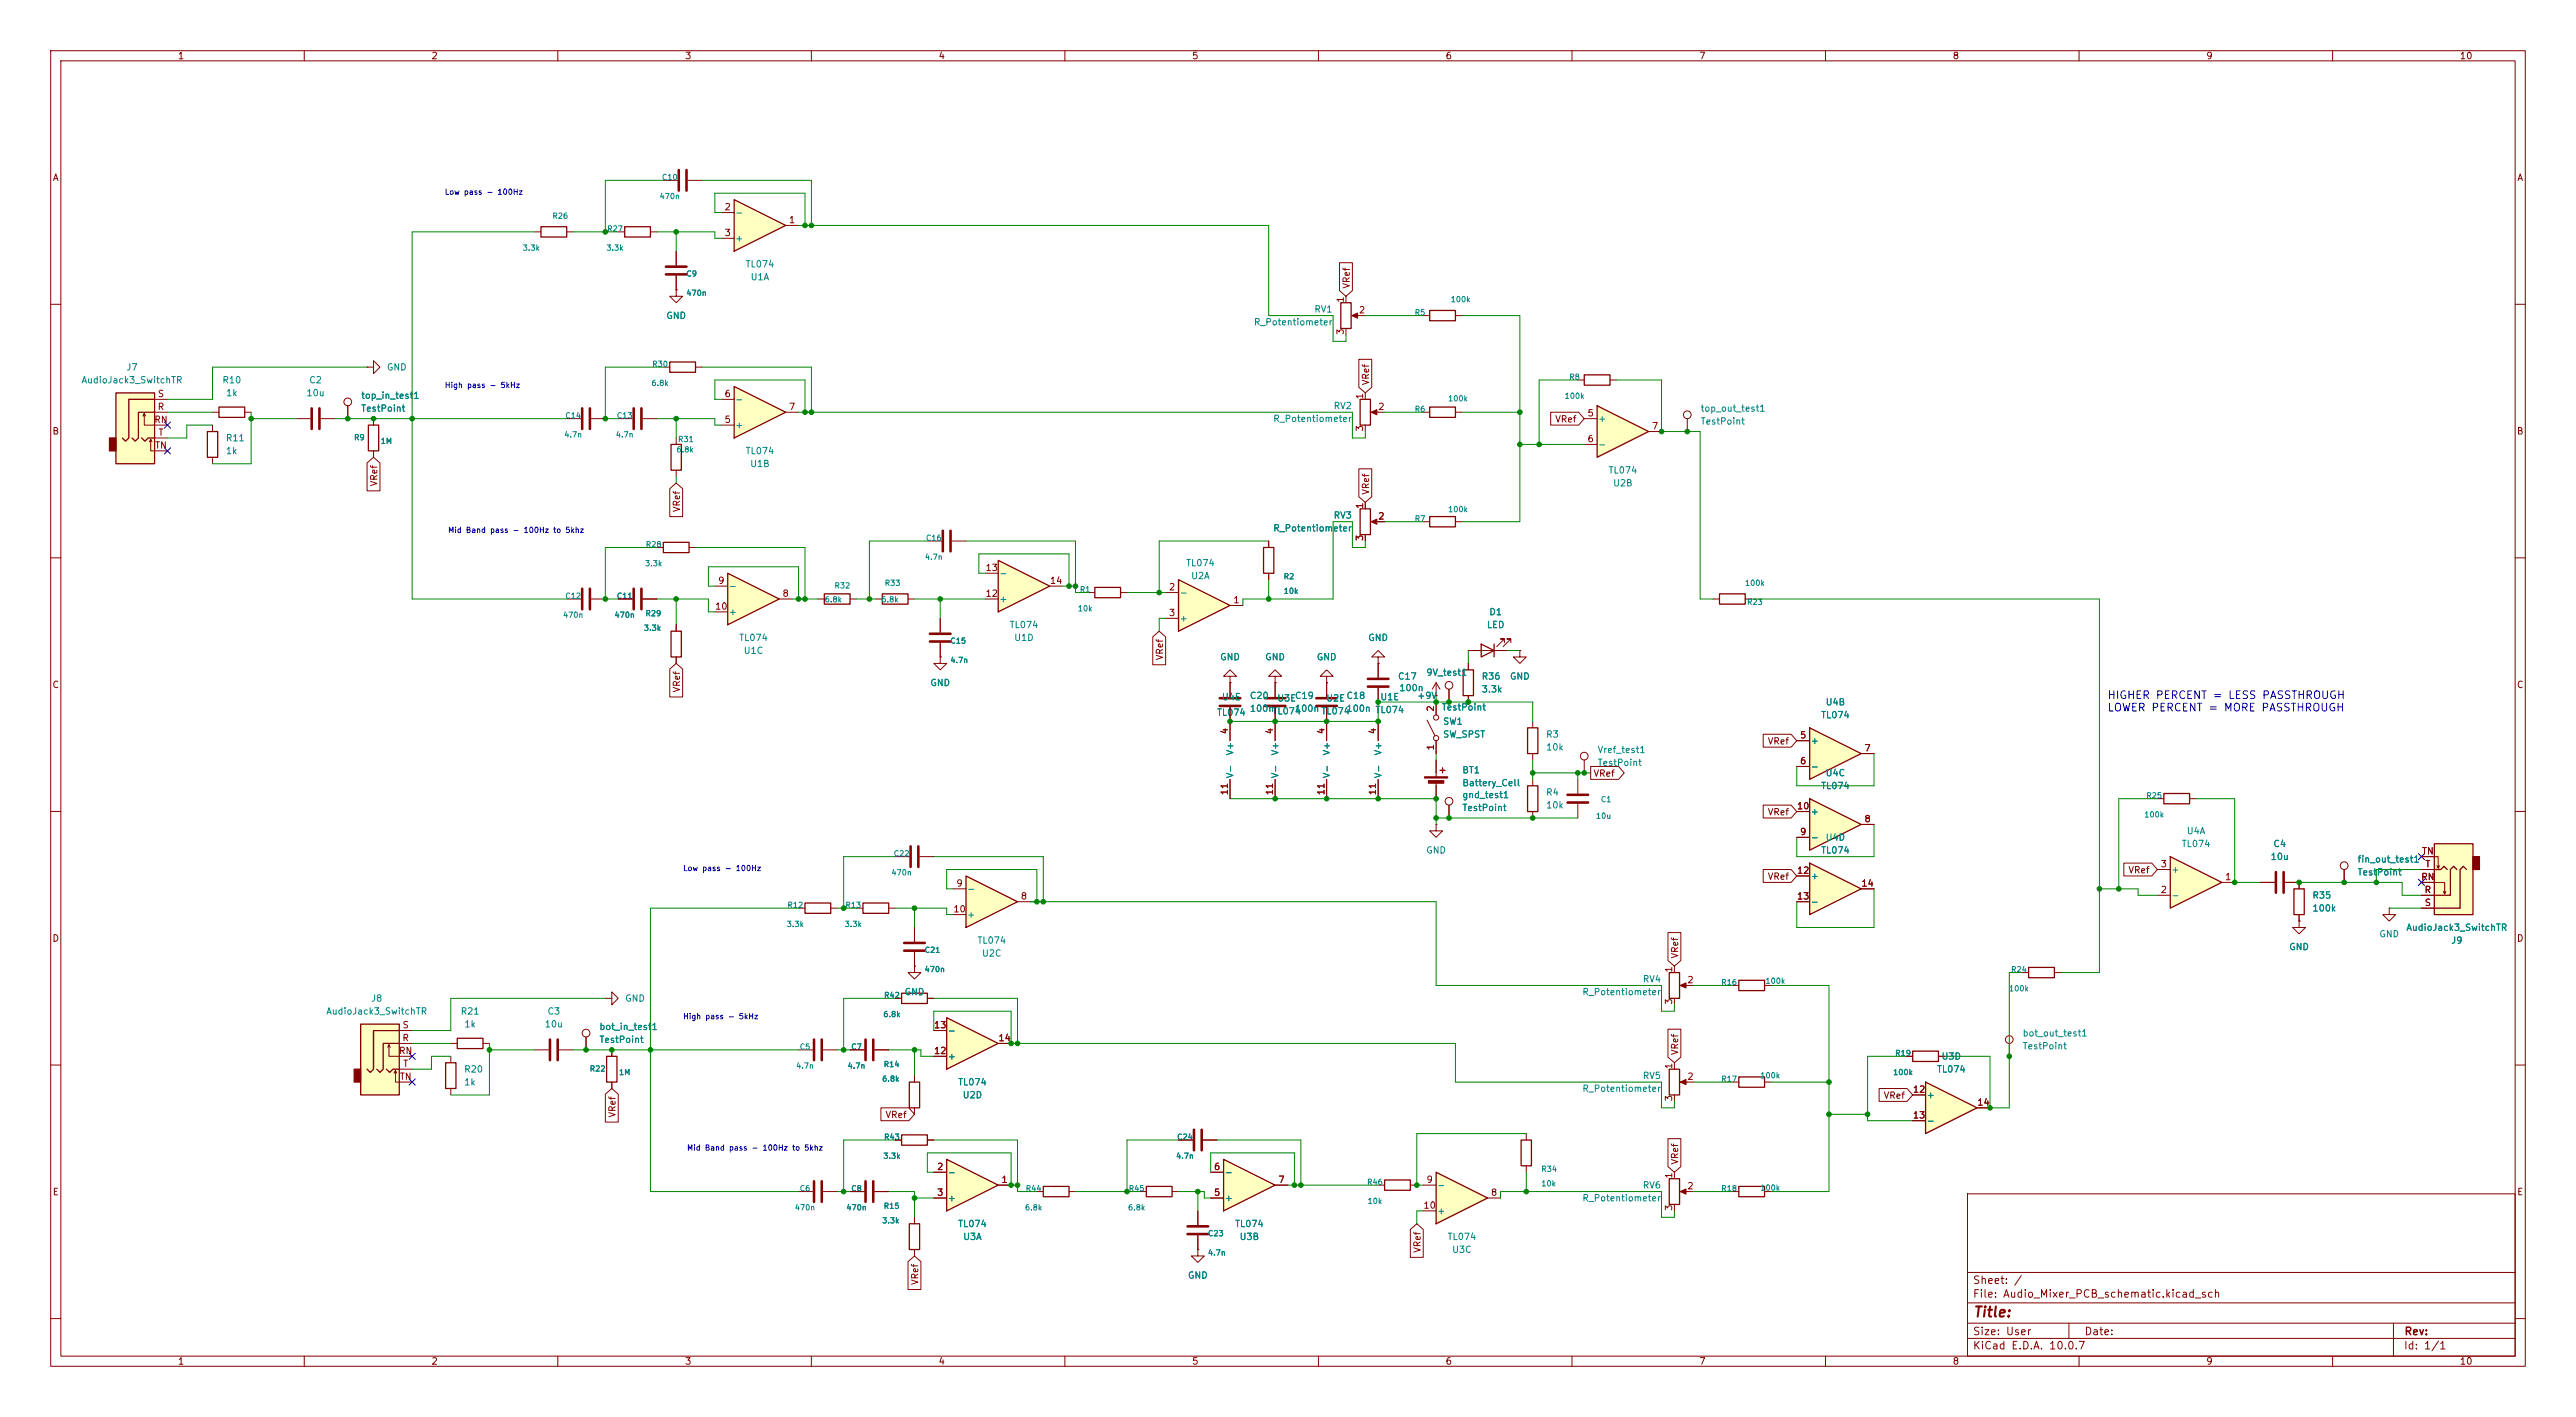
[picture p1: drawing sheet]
<svg xmlns="http://www.w3.org/2000/svg" width="508mm" height="279mm" viewBox="0 0 508 279" stroke-linecap="round" stroke-linejoin="round" font-family="sans-serif">
<defs><g id="words">
<text font-size="2" fill="#840000" x="389" y="260.2">Title:</text>
<g font-size="1.5" fill="#0000c2">
<text x="415.5" y="138.2">HIGHER PERCENT = LESS PASSTHROUGH</text>
<text x="415.5" y="140.7">LOWER PERCENT = MORE PASSTHROUGH</text>
</g>
<g font-size="1.5" fill="#840000">
<text x="389" y="256.2">File: Audio_Mixer_PCB_schematic.kicad_sch</text>
<text x="389" y="253.5">Sheet: /</text>
<text x="389" y="263.6">Size: User</text>
<text x="411" y="263.6">Date:</text>
<text x="474" y="263.6">Rev:</text>
<text x="389" y="266.4">KiCad E.D.A. 10.0.7</text>
<text x="474" y="266.4">Id: 1/1</text>
</g>
<g font-size="1.3" fill="#840000">
<text x="35" y="12">1</text>
<text x="85" y="12">2</text>
<text x="135" y="12">3</text>
<text x="185" y="12">4</text>
<text x="235" y="12">5</text>
<text x="285" y="12">6</text>
<text x="335" y="12">7</text>
<text x="385" y="12">8</text>
<text x="435" y="12">9</text>
<text x="485" y="12">10</text>
<text x="10.3" y="36">A</text>
<text x="496.3" y="36">A</text>
<text x="142.8" y="41.8">2</text>
<text x="142.8" y="46.9">3</text>
<text x="155.5" y="44.3">1</text>
<text x="265.3" y="59.8" transform="rotate(-90 265.3 59.8)">1</text>
<text x="266.5" y="57" transform="rotate(-90 266.5 57)">VRef</text>
<text x="267.9" y="62.1">2</text>
<text x="265.3" y="66.1" transform="rotate(-90 265.3 66.1)">3</text>
<text x="270.3" y="76.1" transform="rotate(-90 270.3 76.1)">VRef</text>
<text x="30.3" y="83.7">RN</text>
<text x="31" y="81.1">R</text>
<text x="31" y="78.6">S</text>
<text x="142.8" y="83.7">5</text>
<text x="142.8" y="78.6">6</text>
<text x="155.5" y="81.1">7</text>
<text x="269.1" y="78.8" transform="rotate(-90 269.1 78.8)">1</text>
<text x="271.7" y="81.1">2</text>
<text x="306.6" y="83.6">VRef</text>
<text x="313" y="82.4">5</text>
<text x="10.2" y="86">B</text>
<text x="30.5" y="88.8">TN</text>
<text x="31.1" y="86.2">T</text>
<text x="269.1" y="85.2" transform="rotate(-90 269.1 85.2)">3</text>
<text x="313" y="87.5">6</text>
<text x="325.7" y="85">7</text>
<text x="496.2" y="86">B</text>
<text x="74.7" y="96" transform="rotate(-90 74.7 96)">VRef</text>
<text x="134.4" y="101.1" transform="rotate(-90 134.4 101.1)">VRef</text>
<text x="269.1" y="100.4" transform="rotate(-90 269.1 100.4)">1</text>
<text x="270.3" y="97.7" transform="rotate(-90 270.3 97.7)">VRef</text>
<text x="269.1" y="106.8" transform="rotate(-90 269.1 106.8)">3</text>
<text x="271.7" y="102.7">2</text>
<text x="194.2" y="112.9">13</text>
<text x="141.5" y="115.4">9</text>
<text x="154.2" y="118">8</text>
<text x="194.2" y="118">12</text>
<text x="206.9" y="115.4">14</text>
<text x="230.4" y="116.7">2</text>
<text x="243.1" y="119.2">1</text>
<text x="140.9" y="120.5">10</text>
<text x="230.4" y="121.8">3</text>
<text x="229.7" y="130.3" transform="rotate(-90 229.7 130.3)">VRef</text>
<text x="10.2" y="136">C</text>
<text x="134.4" y="136.6" transform="rotate(-90 134.4 136.6)">VRef</text>
<text x="496.2" y="136">C</text>
<text x="283.1" y="140.4" transform="rotate(-90 283.1 140.4)">2</text>
<text x="242.4" y="144.9" transform="rotate(-90 242.4 144.9)">4</text>
<text x="251.3" y="144.9" transform="rotate(-90 251.3 144.9)">4</text>
<text x="261.5" y="144.9" transform="rotate(-90 261.5 144.9)">4</text>
<text x="271.6" y="144.9" transform="rotate(-90 271.6 144.9)">4</text>
<text x="283.1" y="148.1" transform="rotate(-90 283.1 148.1)">1</text>
<text x="348.5" y="147.1">VRef</text>
<text x="354.9" y="145.9">5</text>
<text x="367.6" y="148.5">7</text>
<text x="314.1" y="153.5">VRef</text>
<text x="354.9" y="151">6</text>
<text x="242.4" y="156.9" transform="rotate(-90 242.4 156.9)">11</text>
<text x="251.3" y="156.9" transform="rotate(-90 251.3 156.9)">11</text>
<text x="261.5" y="156.9" transform="rotate(-90 261.5 156.9)">11</text>
<text x="271.6" y="156.9" transform="rotate(-90 271.6 156.9)">11</text>
<text x="348.5" y="161.1">VRef</text>
<text x="354.3" y="159.9">10</text>
<text x="354.9" y="165">9</text>
<text x="367.6" y="162.4">8</text>
<text x="348.5" y="173.8">VRef</text>
<text x="354.3" y="172.6">12</text>
<text x="419.6" y="172.5">VRef</text>
<text x="426" y="171.3">3</text>
<text x="438.7" y="173.9">1</text>
<text x="477.4" y="173.9">RN</text>
<text x="477.5" y="168.8">TN</text>
<text x="478.2" y="171.3">T</text>
<text x="188.5" y="175.1">9</text>
<text x="201.2" y="177.7">8</text>
<text x="354.3" y="177.7">13</text>
<text x="367" y="175.1">14</text>
<text x="426" y="176.4">2</text>
<text x="478" y="176.4">R</text>
<text x="478.1" y="178.9">S</text>
<text x="10.2" y="186">D</text>
<text x="187.9" y="180.2">10</text>
<text x="496.2" y="186">D</text>
<text x="330.1" y="191.9" transform="rotate(-90 330.1 191.9)">1</text>
<text x="331.3" y="189.1" transform="rotate(-90 331.3 189.1)">VRef</text>
<text x="332.6" y="194.2">2</text>
<text x="79.3" y="203.1">S</text>
<text x="184.1" y="203.1">13</text>
<text x="330.1" y="198.2" transform="rotate(-90 330.1 198.2)">3</text>
<text x="78.6" y="208.1">RN</text>
<text x="79.2" y="205.6">R</text>
<text x="184.1" y="208.1">12</text>
<text x="196.8" y="205.6">14</text>
<text x="331.3" y="208.1" transform="rotate(-90 331.3 208.1)">VRef</text>
<text x="78.7" y="213.2">TN</text>
<text x="79.4" y="210.7">T</text>
<text x="330.1" y="210.9" transform="rotate(-90 330.1 210.9)">1</text>
<text x="332.6" y="213.2">2</text>
<text x="377.1" y="215.8">12</text>
<text x="121.7" y="220.5" transform="rotate(-90 121.7 220.5)">VRef</text>
<text x="174.5" y="220.8">VRef</text>
<text x="330.1" y="217.3" transform="rotate(-90 330.1 217.3)">3</text>
<text x="371.4" y="217">VRef</text>
<text x="377.1" y="220.8">13</text>
<text x="389.8" y="218.3">14</text>
<text x="184.7" y="231">2</text>
<text x="197.4" y="233.5">1</text>
<text x="239.3" y="231">6</text>
<text x="252" y="233.5">7</text>
<text x="281.2" y="233.5">9</text>
<text x="330.1" y="232.5" transform="rotate(-90 330.1 232.5)">1</text>
<text x="331.3" y="229.7" transform="rotate(-90 331.3 229.7)">VRef</text>
<text x="10.3" y="236">E</text>
<text x="184.7" y="236.1">3</text>
<text x="239.3" y="236.1">5</text>
<text x="280.6" y="238.6">10</text>
<text x="293.9" y="236.1">8</text>
<text x="330.1" y="238.9" transform="rotate(-90 330.1 238.9)">3</text>
<text x="332.6" y="234.8">2</text>
<text x="496.3" y="236">E</text>
<text x="280.5" y="247.1" transform="rotate(-90 280.5 247.1)">VRef</text>
<text x="181.4" y="253.5" transform="rotate(-90 181.4 253.5)">VRef</text>
<text x="35" y="269.4">1</text>
<text x="85" y="269.4">2</text>
<text x="135" y="269.4">3</text>
<text x="185" y="269.4">4</text>
<text x="235" y="269.4">5</text>
<text x="285" y="269.4">6</text>
<text x="335" y="269.4">7</text>
<text x="385" y="269.4">8</text>
<text x="435" y="269.4">9</text>
<text x="485" y="269.4">10</text>
</g>
<g font-size="1.3" fill="#008484">
<text x="144.9" y="42.9">-</text>
<text x="144.9" y="48">+</text>
<text x="146.9" y="53">TL074</text>
<text x="147.9" y="55.6">U1A</text>
<text x="131.3" y="63.2">GND</text>
<text x="247.2" y="64.5">R_Potentiometer</text>
<text x="259.1" y="61.9">RV1</text>
<text x="16" y="75.9">AudioJack3_SwitchTR</text>
<text x="24.8" y="73.4">J7</text>
<text x="43.7" y="75.9">R10</text>
<text x="60.9" y="75.9">C2</text>
<text x="76.2" y="73.4">GND</text>
<text x="44.5" y="78.4">1k</text>
<text x="60.3" y="78.4">10u</text>
<text x="71.1" y="78.9">top_in_test1</text>
<text x="71.1" y="81.5">TestPoint</text>
<text x="144.9" y="79.7">-</text>
<text x="251" y="83.5">R_Potentiometer</text>
<text x="262.9" y="81">RV2</text>
<text x="315.1" y="83.5">+</text>
<text x="335.3" y="81.5">top_out_test1</text>
<text x="44.4" y="87.3">R11</text>
<text x="44.4" y="89.9">1k</text>
<text x="144.9" y="84.8">+</text>
<text x="146.9" y="89.9">TL074</text>
<text x="315.1" y="88.6">-</text>
<text x="335.3" y="84">TestPoint</text>
<text x="147.8" y="92.4">U1B</text>
<text x="317.1" y="93.7">TL074</text>
<text x="318" y="96.2">U2B</text>
<text x="251" y="105.1">R_Potentiometer</text>
<text x="262.9" y="102.6">RV3</text>
<text x="197" y="114">-</text>
<text x="233.8" y="112">TL074</text>
<text x="143.6" y="116.5">-</text>
<text x="197" y="119.1">+</text>
<text x="232.5" y="117.8">-</text>
<text x="234.8" y="114.5">U2A</text>
<text x="143.6" y="121.6">+</text>
<text x="199" y="124.2">TL074</text>
<text x="232.5" y="122.9">+</text>
<text x="293.1" y="124.2">LED</text>
<text x="293.6" y="121.6">D1</text>
<text x="145.7" y="126.7">TL074</text>
<text x="146.6" y="129.2">U1C</text>
<text x="199.9" y="126.7">U1D</text>
<text x="240.5" y="130.5">GND</text>
<text x="249.4" y="130.5">GND</text>
<text x="259.6" y="130.5">GND</text>
<text x="269.7" y="126.7">GND</text>
<text x="183.4" y="135.6">GND</text>
<text x="275.6" y="134.3">C17</text>
<text x="275.8" y="136.6">100n</text>
<text x="281.2" y="133.6">9V_test1</text>
<text x="292.1" y="134.3">R36</text>
<text x="292.1" y="136.9">3.3k</text>
<text x="297.7" y="134.3">GND</text>
<text x="239.9" y="141.4">TL074</text>
<text x="240.9" y="138.4">U4E</text>
<text x="246.4" y="138.1">C20</text>
<text x="246.4" y="140.7">100n</text>
<text x="250.8" y="141.2">TL074</text>
<text x="251.8" y="138.6">U3E</text>
<text x="255.3" y="138.1">C19</text>
<text x="255.3" y="140.7">100n</text>
<text x="260.5" y="141.2">TL074</text>
<text x="261.4" y="138.6">U2E</text>
<text x="265.4" y="138.1">C18</text>
<text x="265.4" y="140.7">100n TL074</text>
<text x="272.1" y="138.4">U1E</text>
<text x="279.4" y="138.1">+9V</text>
<text x="284.2" y="140.4">TestPoint</text>
<text x="284.5" y="143.2">SW1</text>
<text x="359" y="141.9">TL074</text>
<text x="359.9" y="139.4">U4B</text>
<text x="243.5" y="149.1" transform="rotate(-90 243.5 149.1)">V+</text>
<text x="252.4" y="149.1" transform="rotate(-90 252.4 149.1)">V+</text>
<text x="262.6" y="149.1" transform="rotate(-90 262.6 149.1)">V+</text>
<text x="272.7" y="149.1" transform="rotate(-90 272.7 149.1)">V+</text>
<text x="284.5" y="145.7">SW_SPST</text>
<text x="304.8" y="145.7">R3</text>
<text x="304.8" y="148.3">10k</text>
<text x="314.9" y="148.8">Vref_test1</text>
<text x="357" y="147">+</text>
<text x="243.5" y="153.6" transform="rotate(-90 243.5 153.6)">V-</text>
<text x="252.4" y="153.6" transform="rotate(-90 252.4 153.6)">V-</text>
<text x="262.6" y="153.6" transform="rotate(-90 262.6 153.6)">V-</text>
<text x="272.7" y="153.6" transform="rotate(-90 272.7 153.6)">V-</text>
<text x="288.3" y="152.8">BT1</text>
<text x="288.3" y="155.3">Battery_Cell</text>
<text x="314.9" y="151.3">TestPoint</text>
<text x="357" y="152.1">-</text>
<text x="359" y="155.9">TL074</text>
<text x="359.9" y="153.4">U4C</text>
<text x="288.3" y="157.7">gnd_test1</text>
<text x="288.3" y="160.2">TestPoint</text>
<text x="304.8" y="157.2">R4</text>
<text x="304.8" y="159.7">10k</text>
<text x="357" y="161">+</text>
<text x="357" y="166.1">-</text>
<text x="359.9" y="166.1">U4D</text>
<text x="430.1" y="167.3">TL074</text>
<text x="431.1" y="164.8">U4A</text>
<text x="448.2" y="167.3">C4</text>
<text x="281.1" y="168.6">GND</text>
<text x="357" y="173.7">+</text>
<text x="359" y="168.6">TL074</text>
<text x="428.1" y="172.4">+</text>
<text x="447.7" y="169.9">10u</text>
<text x="464.8" y="170.4">fin_out_test1</text>
<text x="464.8" y="172.9">TestPoint</text>
<text x="190.6" y="176.2">-</text>
<text x="357" y="178.8">-</text>
<text x="428.1" y="177.5">-</text>
<text x="455.9" y="177.5">R35</text>
<text x="190.6" y="181.3">+</text>
<text x="455.9" y="180">100k</text>
<text x="469.1" y="185.1">GND</text>
<text x="474.4" y="183.8">AudioJack3_SwitchTR</text>
<text x="192.6" y="186.4">TL074</text>
<text x="193.5" y="188.9">U2C</text>
<text x="451.3" y="187.7">GND</text>
<text x="483.3" y="186.4">J9</text>
<text x="73.1" y="197.8">J8</text>
<text x="123.2" y="197.8">GND</text>
<text x="178.3" y="196.5">GND</text>
<text x="311.9" y="196.5">R_Potentiometer</text>
<text x="323.9" y="194">RV4</text>
<text x="64.2" y="200.4">AudioJack3_SwitchTR</text>
<text x="90.7" y="200.4">R21</text>
<text x="91.5" y="202.9">1k</text>
<text x="107.3" y="202.9">10u</text>
<text x="107.9" y="200.4">C3</text>
<text x="118.1" y="203.4">bot_in_test1</text>
<text x="118.1" y="205.9">TestPoint</text>
<text x="186.8" y="209.2">+</text>
<text x="186.8" y="204.2">-</text>
<text x="382.8" y="209.2">U3D</text>
<text x="398.8" y="204.7">bot_out_test1</text>
<text x="398.8" y="207.2">TestPoint</text>
<text x="91.4" y="211.8">R20</text>
<text x="91.4" y="214.3">1k</text>
<text x="188.8" y="214.3">TL074</text>
<text x="311.9" y="215.6">R_Potentiometer</text>
<text x="323.9" y="213.1">RV5</text>
<text x="381.9" y="211.8">TL074</text>
<text x="189.7" y="216.9">U2D</text>
<text x="379.8" y="216.9">+</text>
<text x="379.8" y="221.9">-</text>
<text x="186.8" y="232.1">-</text>
<text x="241.4" y="232.1">-</text>
<text x="186.8" y="237.2">+</text>
<text x="241.4" y="237.2">+</text>
<text x="283.3" y="234.6">-</text>
<text x="283.3" y="239.7">+</text>
<text x="311.9" y="237.2">R_Potentiometer</text>
<text x="323.9" y="234.6">RV6</text>
<text x="188.8" y="242.3">TL074</text>
<text x="189.8" y="244.8">U3A</text>
<text x="243.4" y="242.3">TL074</text>
<text x="244.3" y="244.8">U3B</text>
<text x="285.4" y="244.8">TL074</text>
<text x="286.3" y="247.3">U3C</text>
<text x="234.2" y="252.4">GND</text>
</g>
<g font-size="1.1" fill="#008484">
<text x="130.4" y="35.8">C10</text>
<text x="130" y="39.5">470n</text>
<text x="108.8" y="43.4">R26</text>
<text x="119.6" y="45.9">R27</text>
<text x="103" y="49.7">3.3k</text>
<text x="119.5" y="49.7">3.3k</text>
<text x="135.2" y="54.8">C9</text>
<text x="135.2" y="58.6">470n</text>
<text x="286" y="59.8">100k</text>
<text x="278.9" y="62.4">R5</text>
<text x="128.4" y="76.3">6.8k</text>
<text x="128.5" y="72.6">R30</text>
<text x="309.4" y="75.1">R8</text>
<text x="111.4" y="82.7">C14</text>
<text x="121.5" y="82.7">C13</text>
<text x="278.9" y="81.5">R6</text>
<text x="285.5" y="79.4">100k</text>
<text x="308.5" y="78.9">100k</text>
<text x="69.7" y="87.1">R9</text>
<text x="75" y="87.8">1M</text>
<text x="111.2" y="86.5">4.7n</text>
<text x="121.3" y="86.5">4.7n</text>
<text x="133.3" y="89.5">6.8k</text>
<text x="133.6" y="87.4">R31</text>
<text x="285.5" y="101.2">100k</text>
<text x="182.5" y="106.9">C16</text>
<text x="278.9" y="103.1">R7</text>
<text x="127.1" y="111.9">3.3k</text>
<text x="127.2" y="108.1">R28</text>
<text x="182.3" y="110.6">4.7n</text>
<text x="111.4" y="118.3">C12</text>
<text x="121.5" y="118.3">C11</text>
<text x="162.5" y="119">6.8k</text>
<text x="164.5" y="116.3">R32</text>
<text x="173.7" y="119">6.8k</text>
<text x="174.4" y="115.8">R33</text>
<text x="212.8" y="117">R1</text>
<text x="253" y="114.5">R2</text>
<text x="253" y="117.3">10k</text>
<text x="344" y="115.8">100k</text>
<text x="344.4" y="119.5">R23</text>
<text x="110.9" y="122.1">470n</text>
<text x="121.1" y="122.1">470n</text>
<text x="126.9" y="124.6">3.3k</text>
<text x="127.2" y="121.8">R29</text>
<text x="212.4" y="120.8">10k</text>
<text x="187.3" y="127.2">C15</text>
<text x="187.3" y="131">4.7n</text>
<text x="314.6" y="161.7">10u</text>
<text x="315.6" y="158.4">C1</text>
<text x="422.8" y="161.4">100k</text>
<text x="423.2" y="157.7">R25</text>
<text x="175.7" y="172.9">470n</text>
<text x="176.1" y="169.1">C22</text>
<text x="155.2" y="179.3">R12</text>
<text x="166.6" y="179.3">R13</text>
<text x="155" y="183">3.3k</text>
<text x="166.5" y="183">3.3k</text>
<text x="182.2" y="188.1">C21</text>
<text x="182.2" y="191.9">470n</text>
<text x="396.5" y="192">R24</text>
<text x="174.2" y="197">R42</text>
<text x="339.3" y="194.5">R16</text>
<text x="348.1" y="194.2">100k</text>
<text x="396.1" y="195.7">100k</text>
<text x="174.1" y="200.8">6.8k</text>
<text x="157.6" y="207.2">C5</text>
<text x="167.8" y="207.2">C7</text>
<text x="373.6" y="208.5">R19</text>
<text x="116.2" y="211.5">R22</text>
<text x="122" y="212.2">1M</text>
<text x="156.9" y="211">4.7n</text>
<text x="167.1" y="211">4.7n</text>
<text x="173.9" y="213.5">6.8k</text>
<text x="174.2" y="210.7">R14</text>
<text x="339.3" y="213.6">R17</text>
<text x="347" y="212.9">100k</text>
<text x="373.2" y="212.2">100k</text>
<text x="174.2" y="225">R43</text>
<text x="232" y="225">C24</text>
<text x="174.1" y="228.7">3.3k</text>
<text x="231.8" y="228.7">4.7n</text>
<text x="269.5" y="233.9">R46</text>
<text x="303.8" y="231.3">R34</text>
<text x="156.6" y="238.9">470n</text>
<text x="157.6" y="235.1">C6</text>
<text x="166.8" y="238.9">470n</text>
<text x="167.8" y="235.1">C8</text>
<text x="174.2" y="238.6">R15</text>
<text x="202" y="238.9">6.8k</text>
<text x="202.2" y="235.1">R44</text>
<text x="222.3" y="238.9">6.8k</text>
<text x="222.5" y="235.1">R45</text>
<text x="269.6" y="237.6">10k</text>
<text x="303.8" y="234.2">10k</text>
<text x="339.3" y="235.1">R18</text>
<text x="347" y="235">100k</text>
<text x="173.9" y="241.5">3.3k</text>
<text x="238.1" y="244">C23</text>
<text x="238.1" y="247.8">4.7n</text>
</g>
<g font-size="1.1" fill="#0000c2">
<text x="87.6" y="38.7">Low pass - 100Hz</text>
<text x="87.6" y="76.8">High pass - 5kHz</text>
<text x="88.3" y="105.3">Mid Band pass - 100Hz to 5khz</text>
<text x="134.6" y="172">Low pass - 100Hz</text>
<text x="134.6" y="201.2">High pass - 5kHz</text>
<text x="135.4" y="227.1">Mid Band pass - 100Hz to 5khz</text>
</g>
</g></defs>
<path d="M0 0h508v279.4h-508z" fill="#fff" stroke="#fff" stroke-width=".2"/>
<g fill="none" stroke="#840000" stroke-width=".2">
<path d="M10 10h488v259.4h-488zM12 12h484v255.4h-484zM60 10v2M110 10v2M160 10v2M210 10v2M260 10v2M310 10v2M360 10v2M410 10v2M460 10v2M121.9 45.7h1.3"/>
<path d="M128.3 45.7h1.2M10 60h2M496 60h2M10 110h2M496 110h2M10 160h2M425.4 157.5h1.3M431.8 157.5h1.3M496 160h2M10 210h2M496 210h2M388 235.4h108v32h-108z"/>
<path d="M10 260h2M388 256.9h108M388 250.9h108M496 260h2M60 267.4v2M110 267.4v2M160 267.4v2M210 267.4v2M260 267.4v2M310 267.4v2M360 267.4v2M388 263.9h108"/>
<path d="M388 260.9h108M408 260.9v3M410 267.4v2M460 267.4v2M472 260.9v6.5"/>
</g>
<path d="M123.2 44.7h5.1v2h-5.1zM426.7 156.5h5.1v2h-5.1z" fill="none" stroke="#840000" stroke-width=".25"/>
<path d="M283.2 231.1l10.2 5.1-10.2 5.1z" fill="#ffffc2"/>
<path d="M329.2 210.8h2v5.1h-2zM283.2 231.1l10.2 5.1-10.2 5.1z" fill="none" stroke="#840000" stroke-width=".25"/>
<path d="M130.8 35.6h2.8M135.6 35.6h2.8M111.8 118.1h2.8M116.6 118.1h2.8M330.2 209.6v1.2M330.2 215.9v1.3M331.7 213.4h2.3M280.7 233.7h2.5M280.7 238.8h2.5M293.4 236.2h2.5" fill="none" stroke="#840000" stroke-width=".2"/>
<path d="M133.9 33.5v4.1M135.4 33.5v4.1M114.8 116.1v4M116.3 116.1v4" fill="none" stroke="#840000" stroke-width=".51"/>
<path d="M331.3 213.4l1.2-.5v1z" fill="#840000" stroke="#840000" stroke-width=".2"/>
<path d="M71.1 201.9h7.6v14h-7.6z" fill="#ffffc2"/>
<path d="M69.8 210.8h1.3v2.6h-1.3z" fill="#840000" stroke="#840000" stroke-width=".25"/>
<path d="M268.2 78.7h2.1v5.1h-2.1zM281.9 61.2h5.1v2h-5.1zM174 117.1h5.1v2h-5.1zM268.2 100.3h2.1v5.1h-2.1zM71.1 201.9h7.6v14h-7.6zM76.2 210.8l.6 .7 .7-.7h1.2M78.7 205.7h-3.1v5.1l-.7 .7-.6-.7M78.7 203.2h-5v7.6l-.7 .7-.6-.7M87.9 209.6h2v5h-2zM90.2 204.7h5v2.1h-5z" fill="none" stroke="#840000" stroke-width=".25"/>
<g fill="none" stroke="#840000" stroke-width=".2">
<path d="M269.2 77.5v1.2M280.7 62.2h1.2M287 62.2h1.3M269.2 83.8v1.3M269.2 99.1v1.2M270.8 81.3h2.2M172.7 118.1h1.3M179.1 118.1h1.2M269.2 105.4v1.3M270.8 102.9h2.2M271.8 129.5h1.2l-1.2-1.2-1.3 1.2h1.3v1.3M271.8 130.8h.1"/>
<path d="M271.8 130.8v2.8M271.8 135.6v2.8M471.2 179.1v1.2h1.2l-1.2 1.3-1.3-1.3h1.3M471.2 179.1h.1M76.5 206.5l.2-.5v2.3h4.6M76.7 206l.3 .5M77.7 211.6l.3-.5v2.3h3.3M78 211.1l.2 .5M78.7 205.7h2.6M78.7 203.2h2.6M78.7 210.8h2.6M88.9 205.7h1.3"/>
<path d="M88.9 208.3v1.3M88.9 214.6v1.3M95.2 205.7h1.3M105.4 207h2.8M110.2 207h2.8"/>
</g>
<g fill="#840000" stroke="#840000" stroke-width=".2">
<path d="M270.4 102.9l1.1-.5v1z"/>
<path d="M270.4 81.3l1.1-.5v1z"/>
</g>
<path d="M269.7 135.4h4.1M269.7 133.9h4.1M108.5 205v4M110 205v4" fill="none" stroke="#840000" stroke-width=".51"/>
<path d="M356.9 143.5l10.1 5.1-10.1 5.1z" fill="#ffffc2"/>
<path d="M356.9 143.5l10.1 5.1-10.1 5.1zM119.6 208.3h2.1v5.1h-2.1z" fill="none" stroke="#840000" stroke-width=".25"/>
<g fill="none" stroke="#840000" stroke-width=".2">
<path d="M354.3 146.1h2.6M354.3 151.1h2.6M367 148.6h2.6M119.4 196.9h1.2v-1.3l1.3 1.3-1.3 1.2v-1.2M119.4 196.9h.1M115.6 204.5v2.5M120.6 207v1.3M120.6 213.4v1.2"/>
<circle cx="115.6" cy="203.7" r=".76"/>
</g>
<path d="M379.7 213.4l10.2 5-10.2 5.1z" fill="#ffffc2"/>
<path d="M106.7 44.7h5.1v2h-5.1zM400 190.8h5.1v2h-5.1zM377.2 207.3h5.1v2h-5.1zM379.7 213.4l10.2 5-10.2 5.1z" fill="none" stroke="#840000" stroke-width=".25"/>
<g fill="none" stroke="#840000" stroke-width=".2">
<path d="M105.4 45.7h1.3M111.8 45.7h1.2M398.8 191.8h1.2M405.1 191.8h1.3M375.9 208.3h1.3M377.2 215.9h2.5M382.3 208.3h1.2M389.9 218.4h2.5M396.2 205.7v2.6M377.2 221h2.5"/>
<circle cx="396.2" cy="205" r=".76"/>
</g>
<path d="M356.9 170.2l10.1 5.1-10.1 5z" fill="#ffffc2"/>
<path d="M356.9 170.2l10.1 5.1-10.1 5z" fill="none" stroke="#840000" stroke-width=".25"/>
<g fill="none" stroke="#840000" stroke-width=".2">
<path d="M311.1 153.7v2.8M311.1 158.5v2.8M312.4 149.9v2.5M354.3 172.7h2.6M354.3 177.8h2.6M367 175.3h2.6"/>
<circle cx="312.4" cy="149.1" r=".76"/>
</g>
<path d="M309.1 156.7h4.1M309.1 158.2h4.1" fill="none" stroke="#840000" stroke-width=".51"/>
<path d="M22.9 77.5h7.6v13.9h-7.6z" fill="#ffffc2"/>
<path d="M21.6 86.4h1.3v2.5h-1.3z" fill="#840000" stroke="#840000" stroke-width=".25"/>
<path d="M22.9 77.5h7.6v13.9h-7.6zM30.5 78.7h-5.1v7.7l-.6 .6-.7-.6M27.9 86.4l.7 .6 .6-.6h1.3M30.5 81.3h-3.2v5.1l-.6 .6-.7-.6" fill="none" stroke="#840000" stroke-width=".25"/>
<path d="M30.5 78.7h2.5M28.2 82l.2-.5v2.3h4.6M28.4 81.5l.3 .5M29.5 87.1l.2-.5v2.3h3.3M29.7 86.6l.3 .5M30.5 81.3h2.5M30.5 86.4h2.5" fill="none" stroke="#840000" stroke-width=".2"/>
<path d="M356.9 157.5l10.1 5.1-10.1 5z" fill="#ffffc2"/>
<path d="M312.4 73.9h5.1v2h-5.1zM43.2 80.3h5.1v2h-5.1zM72.6 83.8h2.1v5.1h-2.1zM288.5 132.1h2.1v5.1h-2.1zM292.1 127l2.5 1.3-2.5 1.2zM294.6 127v2.5M301.2 143.5h2.1v5.1h-2.1zM301.2 154.9h2.1v5.1h-2.1zM356.9 157.5l10.1 5.1-10.1 5z" fill="none" stroke="#840000" stroke-width=".25"/>
<g fill="none" stroke="#840000" stroke-width=".2">
<path d="M72.4 72.4h1.3v-1.3l1.2 1.3-1.2 1.3v-1.3M72.4 72.4h.1M311.1 74.9h1.3M317.5 74.9h1.3M41.9 81.3h1.3M48.3 81.3h1.2M58.4 82.6h2.8M63.2 82.6h2.8M68.6 80v2.6M73.7 82.6v1.2M73.7 88.9v1.3M289.6 130.8v1.3"/>
<path d="M289.6 137.2v1.2M289.6 128.3h7.6M296.7 126.7v-.7h-.8h.8l-1.6 1.5M297.9 126.7v-.7h-.7h.7l-1.5 1.5M299.7 128.3v1.2h1.3l-1.3 1.3-1.3-1.3h1.3M299.7 128.3h.1M302.3 142.2v1.3M302.3 148.6v1.3M302.3 153.7v1.2M302.3 160v1.3M354.3 165.1h2.6M354.3 160h2.6"/>
<path d="M367 162.6h2.6"/>
<circle cx="68.6" cy="79.2" r=".76"/>
</g>
<path d="M61.5 80.5v4.1M63 80.5v4.1" fill="none" stroke="#840000" stroke-width=".51"/>
<path d="M315 80l10.1 5.1-10.1 5.1z" fill="#ffffc2"/>
<path d="M40.9 85.1h2v5.1h-2zM281.9 80.3h5.1v2h-5.1zM315 80l10.1 5.1-10.1 5.1zM281.9 101.9h5.1v2h-5.1zM339.1 117.1h5.1v2h-5.1z" fill="none" stroke="#840000" stroke-width=".25"/>
<g fill="none" stroke="#840000" stroke-width=".2">
<path d="M41.9 83.8v1.3M41.9 90.2v1.2M280.7 81.3h1.2M287 81.3h1.3M312.4 82.6h2.6M312.4 87.6h2.6M325.1 85.1h2.6M332.7 82.6v2.5M280.7 102.9h1.2M287 102.9h1.3M337.8 118.1h1.3M344.2 118.1h1.2"/>
<path d="M283.2 137.2h.1M283.2 134.6l-.8 1.3M283.2 134.6l.8 1.3M283.2 134.6v2.6M285.7 135.9v2.5"/>
<circle cx="332.7" cy="81.8" r=".76"/>
<circle cx="285.8" cy="135.1" r=".76"/>
</g>
<path d="M241.3 228.6l10.2 5.1-10.2 5.1z" fill="#ffffc2"/>
<path d="M241.3 228.6l10.2 5.1-10.2 5.1zM179.3 241.3h2.1v5.1h-2.1z" fill="none" stroke="#840000" stroke-width=".25"/>
<path d="M133.3 57.2v1.2h1.3l-1.3 1.3-1.2-1.3h1.2M133.3 57.2h.1M133.3 49.5v2.8M133.3 54.4v2.8M238.8 236.2h2.5M238.8 231.1h2.5M251.5 233.7h2.5M180.3 240v1.3M180.3 246.4v1.3" fill="none" stroke="#840000" stroke-width=".2"/>
<path d="M131.3 52.6h4.1M131.3 54.1h4.1" fill="none" stroke="#840000" stroke-width=".51"/>
<path d="M186.7 228.6l10.1 5.1-10.1 5.1z" fill="#ffffc2"/>
<path d="M186.7 228.6l10.1 5.1-10.1 5.1z" fill="none" stroke="#840000" stroke-width=".25"/>
<path d="M184.1 231.1h2.6M184.1 236.2h2.6M196.8 233.7h2.6M236.2 238.8v2.8M236.2 246.4v1.3h1.3l-1.3 1.2-1.3-1.2h1.3M236.2 246.4h.1M236.2 243.6v2.8" fill="none" stroke="#840000" stroke-width=".2"/>
<path d="M234.2 241.8h4.1M234.2 243.3h4.1" fill="none" stroke="#840000" stroke-width=".51"/>
<path d="M143.5 113l10.2 5.1-10.2 5.1z" fill="#ffffc2"/>
<path d="M143.5 113l10.2 5.1-10.2 5.1zM329.2 191.8h2v5.1h-2zM329.2 232.4h2v5.1h-2zM342.9 233.9h5.1v2.1h-5.1z" fill="none" stroke="#840000" stroke-width=".25"/>
<path d="M141 115.6h2.5M153.7 118.1h2.5M141 120.7h2.5M330.2 190.5v1.3M330.2 196.9v1.2M331.7 194.3h2.3M330.2 231.1v1.3M330.2 237.5v1.3M331.7 235h2.3M341.6 235h1.3M348 235h1.2" fill="none" stroke="#840000" stroke-width=".2"/>
<g fill="#840000" stroke="#840000" stroke-width=".2">
<path d="M331.3 235l1.2-.6v1.1z"/>
<path d="M331.3 194.3l1.2-.5v1z"/>
</g>
<path d="M480.1 166.4h7.6v13.9h-7.6z" fill="#ffffc2"/>
<path d="M487.7 168.9h1.2v2.6h-1.2z" fill="#840000" stroke="#840000" stroke-width=".25"/>
<path d="M132.3 124.5h2.1v5h-2.1zM480.1 166.4h7.6v13.9h-7.6zM480.1 171.5h1.2l.7-.7 .6 .7M484.5 171.5l-.6-.7-.7 .7v5h-3.1M486.4 171.5l-.6-.7-.7 .7v7.6h-5M342.9 212.3h5.1v2.1h-5.1z" fill="none" stroke="#840000" stroke-width=".25"/>
<path d="M133.3 123.2v1.3M133.3 129.5v1.3M477.5 174h4.6v2.3l.2-.5M477.5 168.9h3.3v2.3l.3-.5M477.5 176.5h2.6M477.5 179.1h2.6M477.5 171.5h2.6M480.6 170.7l.2 .5M481.8 175.8l.3 .5M341.6 213.4h1.3M348 213.4h1.2" fill="none" stroke="#840000" stroke-width=".2"/>
<path d="M428 168.9l10.1 5.1-10.1 5.1z" fill="#ffffc2"/>
<path d="M132.1 71.4h5.1v2h-5.1zM132.3 87.6h2.1v5.1h-2.1zM428 168.9l10.1 5.1-10.1 5.1zM452.4 175.3h2v5h-2zM177.8 195.8h5.1v2.1h-5.1zM342.9 193.3h5.1v2h-5.1zM177.8 223.8h5.1v2h-5.1z" fill="none" stroke="#840000" stroke-width=".25"/>
<g fill="none" stroke="#840000" stroke-width=".2">
<path d="M130.8 72.4h1.3M137.2 72.4h1.2M111.8 82.6h2.8M116.6 82.6h2.8M121.9 82.6h2.8M126.7 82.6h2.8M133.3 86.4v1.2M133.3 92.7v1.3M121.9 118.1h2.8M126.7 118.1h2.8M425.4 176.5h2.6M425.4 171.5h2.6"/>
<path d="M438.1 174h2.6M445.8 174h2.8M450.6 174h2.8v1.3M462.3 171.5v2.5M176.5 196.9h1.3M180.3 190.5v1.3h1.3l-1.3 1.2-1.2-1.2h1.2M180.3 190.5h.1M180.3 182.9v2.8M180.3 187.7v2.8M182.9 196.9h1.2M341.6 194.3h1.3M348 194.3h1.2"/>
<path d="M453.4 181.6v1.3h1.3l-1.3 1.3-1.3-1.3h1.3M453.4 181.6h.1M453.4 180.3v1.3M176.5 224.8h1.3M182.9 224.8h1.2"/>
<circle cx="462.3" cy="170.7" r=".76"/>
</g>
<path d="M114.8 80.5v4.1M116.3 80.5v4.1M125 80.5v4.1M126.5 80.5v4.1M125 116.1v4M126.5 116.1v4M448.8 172v4M450.3 172v4M178.3 185.9h4.1M178.3 187.5h4.1" fill="none" stroke="#840000" stroke-width=".51"/>
<path d="M186.7 200.7l10.1 5-10.1 5.1z" fill="#ffffc2"/>
<path d="M179.3 213.4h2.1v5h-2.1zM186.7 200.7l10.1 5-10.1 5.1z" fill="none" stroke="#840000" stroke-width=".25"/>
<path d="M180.3 212.1v1.3M180.3 218.4v1.3M184.1 208.3h2.6M184.1 203.2h2.6M196.8 205.7h2.6" fill="none" stroke="#840000" stroke-width=".2"/>
<path d="M190.5 172.7l10.2 5.1-10.2 5.1z" fill="#ffffc2"/>
<path d="M284 151.9h1M284.5 151.4v1M190.5 172.7l10.2 5.1-10.2 5.1zM273 232.7h5.1v2h-5.1z" fill="none" stroke="#840000" stroke-width=".25"/>
<g fill="none" stroke="#840000" stroke-width=".2">
<path d="M283.2 138.4v2.6M281.4 142l1.6 3M283.2 146.1v2.5M283.2 149.9v3.3M283.2 154.2v3.3M285.7 158.8v2.5M188 175.3h2.5M200.7 177.8h2.5M188 180.3h2.5M271.8 233.7h1.2M278.1 233.7h1.3"/>
<circle cx="283.2" cy="141.5" r=".51"/>
<circle cx="283.2" cy="145.5" r=".51"/>
<circle cx="285.8" cy="158" r=".76"/>
</g>
<g fill="#840000" stroke="#840000" stroke-width=".2">
<path d="M280.9 153.2h4.6v.2h-4.6z"/>
<path d="M281.7 153.9h3v.5h-3z"/>
</g>
<path d="M144.8 39.4l10.1 5.1-10.1 5z" fill="#ffffc2"/>
<path d="M144.8 39.4l10.1 5.1-10.1 5z" fill="none" stroke="#840000" stroke-width=".25"/>
<g fill="none" stroke="#840000" stroke-width=".2">
<path d="M142.2 41.9h2.6M142.2 47h2.6M154.9 44.5h2.6M242.6 134.6v2.8M242.6 139.4v6.7M251.5 134.6v2.8M251.5 139.4v6.7M242.6 153.7v3.8M251.5 153.7v3.8M271.8 142.2v3.9M271.8 153.7v3.8M176.5 168.9h2.8"/>
<path d="M181.4 168.9h2.7M283.2 162.6v1.2h1.3l-1.3 1.3-1.3-1.3h1.3M283.2 162.6h.1M157.5 207h2.8M162.3 207h2.8M167.6 207h2.8M172.5 207h2.8M157.5 235h2.8M162.3 235h2.8M167.6 235h2.8M172.5 235h2.8"/>
</g>
<g fill="none" stroke="#840000" stroke-width=".51">
<path d="M240.5 137.7h4.1M240.5 139.2h4.1M249.4 137.7h4.1M249.4 139.2h4.1M179.6 166.9v4M181.1 166.9v4M160.5 205v4M162.1 205v4M170.7 205v4M172.2 205v4M160.5 232.9v4.1M162.1 232.9v4.1"/>
<path d="M170.7 232.9v4.1M172.2 232.9v4.1"/>
</g>
<path d="M232.4 114.3l10.2 5.1-10.2 5.1z" fill="#ffffc2"/>
<path d="M215.9 115.8h5.1v2.1h-5.1zM232.4 114.3l10.2 5.1-10.2 5.1zM249.2 108h2v5h-2zM158.7 178.1h5.1v2h-5.1zM170.2 178.1h5.1v2h-5.1zM205.7 233.9h5.1v2.1h-5.1zM300 224.8h2v5.1h-2z" fill="none" stroke="#840000" stroke-width=".25"/>
<g fill="none" stroke="#840000" stroke-width=".2">
<path d="M214.6 116.8h1.3M221 116.8h1.2M229.9 116.8h2.5M242.6 119.4h2.5M250.2 106.7v1.3M250.2 113v1.3M185.4 129.5v1.3h1.3l-1.3 1.3-1.3-1.3h1.3M185.4 129.5h.1M185.4 121.9v2.8M185.4 126.7v2.8M229.9 121.9h2.5M242.6 133.4h1.2l-1.2-1.3-1.3 1.3h1.3v1.2"/>
<path d="M242.6 134.6h.1M251.5 133.4h1.2l-1.2-1.3-1.3 1.3h1.3v1.2M251.5 134.6h.1M157.5 179.1h1.2M163.8 179.1h1.3M168.9 179.1h1.3M175.3 179.1h1.2M204.5 235h1.2M210.8 235h1.3M301 223.5v1.3M301 229.9v1.2"/>
</g>
<path d="M183.4 125h4.1M183.4 126.5h4.1" fill="none" stroke="#840000" stroke-width=".51"/>
<path d="M196.8 110.5l10.2 5.1-10.2 5.1z" fill="#ffffc2"/>
<path d="M196.8 110.5l10.2 5.1-10.2 5.1z" fill="none" stroke="#840000" stroke-width=".25"/>
<path d="M194.3 118.1h2.5M194.3 113h2.5M207 115.6h2.5" fill="none" stroke="#840000" stroke-width=".2"/>
<path d="M144.8 76.2l10.1 5.1-10.1 5.1z" fill="#ffffc2"/>
<path d="M264.4 59.7h2v5.1h-2zM144.8 76.2l10.1 5.1-10.1 5.1zM130.8 106.9h5.1v2.1h-5.1zM162.6 117.1h5v2h-5zM226.1 233.9h5v2.1h-5z" fill="none" stroke="#840000" stroke-width=".25"/>
<g fill="none" stroke="#840000" stroke-width=".2">
<path d="M133.3 57.2h.1M133.3 49.5v2.8M133.3 54.4v2.8M264.2 51.8h2.5v5.5l-1.3 1.1-1.2-1.1zM265.4 58.4v1.3M142.2 78.7h2.6M265.4 64.8v1.2M267 62.2h2.2M268 70.9h2.5v5.5l-1.3 1.1-1.2-1.1zM68.6 80v2.6M72.4 91.3l1.3-1.1 1.2 1.1v5.5h-2.5zM73.7 82.6v1.2"/>
<path d="M73.7 88.9v1.3M132.1 96.4l1.2-1.1 1.3 1.1v5.5h-2.5zM142.2 83.8h2.6M154.9 81.3h2.6M268 92.4h2.5v5.5l-1.3 1.2-1.2-1.2zM269.2 99.1v1.2M305.8 81.3h5.5l1.1 1.3-1.1 1.2h-5.5zM121.9 118.1h2.8M126.7 118.1h2.8M129.5 108h1.3M135.9 108h1.3M161.3 118.1h1.3"/>
<path d="M167.6 118.1h1.3M182.9 106.7h2.8M187.7 106.7h2.8M250.2 106.7v1.3M250.2 113v1.3M269.2 105.4v1.3M271.8 102.9h1.2M132.1 131.9l1.2-1.1 1.3 1.1v5.5h-2.5zM133.3 123.2v1.3M133.3 129.5v1.3M185.4 129.5h.1M185.4 121.9v2.8"/>
<path d="M185.4 126.7v2.8M227.3 125.6l1.3-1.1 1.3 1.1v5.5h-2.6zM242.6 134.6h.1M242.6 134.6v2.8M242.6 139.4v6.7M251.5 134.6h.1M251.5 134.6v2.8M251.5 139.4v6.7M261.6 133.4h1.3l-1.3-1.3-1.3 1.3h1.3v1.2M261.6 134.6h.1M261.6 134.6v2.8M261.6 139.4v6.7"/>
<path d="M271.8 130.8h.1M271.8 130.8v2.8M271.8 135.6v2.8M283.2 137.2h.1M283.2 138.4v2.6M285.7 135.9v2.5M289.6 128.3h2.5M289.6 130.8v1.3M289.6 137.2v1.2M294.6 128.3h2.6M299.7 128.3h.1M242.6 153.7v3.8"/>
<path d="M251.5 153.7v3.8M261.6 153.7v3.8M271.8 142.2v3.9M271.8 153.7v3.8M283.2 146.1v2.5M283.2 149.9v2.5M283.2 154.9v2.6M285.7 158.8v2.5M313.7 151.1h5.5l1.1 1.3-1.1 1.3h-5.5zM347.7 158.7h5.5l1.1 1.3-1.1 1.3h-5.5zM347.7 144.8h5.5l1.1 1.3-1.1 1.2h-5.5zM354.3 146.1h2.6"/>
<path d="M354.3 151.1h2.6M367 148.6h2.6M347.7 171.4h5.5l1.1 1.3-1.1 1.3h-5.5zM354.3 165.1h2.6M354.3 160h2.6M354.3 172.7h2.6M354.3 177.8h2.6M367 162.6h2.6M367 175.3h2.6M418.8 170.2h5.5l1.1 1.3-1.1 1.2h-5.5zM445.8 174h2.8M450.6 174h2.8v1.3"/>
<path d="M462.3 171.5v2.5M477.5 174h2.6M477.5 176.5h2.6M477.5 179.1h2.6M477.5 171.5h2.6M477.5 168.9h2.6M176.5 196.9h1.3M180.3 190.5h.1M180.3 182.9v2.8M180.3 187.7v2.8M182.9 196.9h1.2M328.9 183.9h2.6v5.5l-1.3 1.1-1.3-1.1z"/>
<path d="M453.4 181.6h.1M453.4 180.3v1.3M115.6 204.5v2.5M119.4 215.7l1.2-1.1 1.3 1.1v5.5h-2.5zM120.6 207v1.3M120.6 213.4v1.2M167.6 207h2.8M172.5 207h2.8M173.7 218.4h5.5l1.1 1.3-1.1 1.3h-5.5zM180.3 212.1v1.3M180.3 218.4v1.3M184.1 208.3h2.6"/>
<path d="M184.1 203.2h2.6M196.8 205.7h2.6M328.9 202.9h2.6v5.5l-1.3 1.2-1.3-1.2zM370.6 214.6h5.5l1.1 1.3-1.1 1.3h-5.5zM375.9 208.3h1.3M377.2 215.9h2.5M382.3 208.3h1.2M389.9 218.4h2.5M167.6 235h2.8M172.5 235h2.8M176.5 224.8h1.3M182.9 224.8h1.2"/>
<path d="M184.1 231.1h2.6M184.1 236.2h2.6M196.8 233.7h2.6M224.8 235h1.3M231.1 235h1.3M232.4 224.8h2.8M236.2 238.8v2.8M237.2 224.8h2.8M238.8 231.1h2.5M238.8 236.2h2.5M251.5 233.7h2.5M328.9 224.5h2.6v5.5l-1.3 1.1-1.3-1.1z"/>
<path d="M377.2 221h2.5M179.1 248.8l1.2-1.1 1.3 1.1v5.5h-2.5zM180.3 240v1.3M180.3 246.4v1.3M236.2 246.4h.1M236.2 243.6v2.8M278.1 242.4l1.3-1.1 1.3 1.1v5.5h-2.6z"/>
</g>
<path d="M185.9 104.6v4.1M187.5 104.6v4.1M259.6 137.7h4.1M259.6 139.2h4.1M235.5 222.8v4M237 222.8v4" fill="none" stroke="#840000" stroke-width=".51"/>
<path d="M266.6 62.2l1.1-.5v1z" fill="#840000" stroke="#840000" stroke-width=".2"/>
<g fill="none" stroke="#008400" stroke-width=".2">
<path d="M130.8 35.6h-11.4v10.1M138.4 35.6h21.6v8.9M105.4 45.7h-24.1v72.4h30.5M113 45.7h8.9M129.5 45.7h11.5v1.3h1.2M133.3 45.7v3.8M142.2 41.9h-1.2v-3.8h17.7v6.4M157.5 44.5h92.7v17.7h12.7v5.1h2.5v-1.3M72.4 72.4h-30.5v6.3h-8.9M130.8 72.4h-11.4v10.2h2.5M138.4 72.4h21.6v8.9M142.2 78.7h-1.2v-3.8h17.7v6.4"/>
<path d="M269.2 62.2h11.5M288.3 62.2h11.4v40.7h-11.4M311.1 74.9h-7.6v12.7M318.8 74.9h8.9v10.2h7.6v33h2.5M33 81.3h8.9M41.9 83.8h-5.1v2.6h-3.8M49.5 82.6h8.9M49.5 81.3v10.1h-7.6M66 82.6h45.8M129.5 82.6h11.5v1.2h1.2M133.3 82.6v3.8M133.3 94v1.3"/>
<path d="M157.5 81.3h109.2v5.1h2.5v-1.3M273 81.3h7.7M288.3 81.3h11.4M299.7 87.6h12.7M129.5 108h-10.1v10.1h2.5M129.5 118.1h10.2v2.6h1.3M133.3 118.1v5.1M137.2 108h21.5v10.1M141 115.6h-1.3v-3.8h17.8v6.3M156.2 118.1h5.1M168.9 118.1h3.8M180.3 118.1h14"/>
<path d="M182.9 106.7h-11.5v11.4M185.4 118.1v3.8M190.5 106.7h21.6v10.1h2.5M194.3 113h-1.3v-3.8h17.8v6.4M209.5 115.6h2.6M222.2 116.8h7.7M250.2 106.7h-21.6v10.1M250.2 114.3v3.8M269.2 106.7v1.3h-2.5v-5.1h-3.8v15.2h-17.8v1.3M273 102.9h7.7M345.4 118.1h68.6v73.7h-7.6M229.9 121.9h-1.3v2.6"/>
<path d="M283.2 137.2v1.2M289.6 128.3v2.5M297.2 128.3h2.5M242.6 142.2h29.2v-3.8h30.5v3.8M242.6 157.5h40.6v5.1M283.2 148.6v1.3M302.3 149.9v3.8M302.3 152.4h11.4M311.1 152.4v1.3M369.6 148.6v6.3h-15.3v-3.8M425.4 157.5h-7.6v17.8M433.1 157.5h7.6v16.5h5.1"/>
<path d="M157.5 179.1h-29.2v55.9h29.2M165.1 179.1h3.8M176.5 179.1h10.2v1.2h1.3M176.5 168.9h-10.1v10.2M180.3 179.1v3.8M184.1 168.9h21.6v8.9M188 175.3h-1.3v-3.8h17.8v6.3M203.2 177.8h80v16.5h44.5v5.1h2.5v-1.3M283.2 161.3h27.9M369.6 162.6v6.3h-15.3v-3.8M369.6 175.3v7.6h-15.3v-5.1M414 175.3h7.6v1.2h3.8"/>
<path d="M453.4 174h20.3v2.5h3.8M471.2 179.1h6.3M477.5 171.5h-8.9v2.5M119.4 196.9h-30.5v6.3h-7.6M176.5 196.9h-10.1v10.1M184.1 196.9h16.6v8.8M334 194.3h7.6M349.2 194.3h11.5v40.7h-11.5M398.8 191.8h-2.6v26.6h-3.8v-10.1h-8.9M81.3 205.7h7.6M88.9 208.3h-3.8v2.5h-3.8M96.5 207h8.9"/>
<path d="M96.5 205.7v10.2h-7.6M113 207h44.5M165.1 207h2.5M175.3 207h6.3v1.3h2.5M180.3 207v5.1M184.1 203.2v-3.8h15.3v6.3h87.6v7.7h40.7v5h2.5v-1.2M334 213.4h7.6M349.2 213.4h11.5M360.7 219.7h7.6M375.9 208.3h-7.6v12.7h8.9M165.1 235h2.5M175.3 235h5v5"/>
<path d="M176.5 224.8h-10.1v10.2M180.3 236.2h3.8M184.1 224.8h16.6v10.2h3.8M184.1 231.1h-1.2v-3.8h16.5v6.4h1.3M212.1 235h12.7M232.4 235h5.1v1.2h1.3M232.4 224.8h-10.2v10.2M236.2 235v3.8M238.8 231.1v-3.8h16.5v6.4M240 224.8h16.5v8.9M254 233.7h17.8M280.7 238.8h-1.3v2.5"/>
<path d="M295.9 236.2v-1.2h31.8v5h2.5v-1.2M301 223.5h-21.6v10.2h1.3M301 231.1v3.9M334 235h7.6"/>
</g>
<path d="M32.4 88.3l1.2 1.2M32.4 83.2l1.2 1.2M33.6 88.3l-1.2 1.2M33.6 83.2l-1.2 1.2M476.9 168.3l1.2 1.2M476.9 173.4l1.2 1.2M478.1 168.3l-1.2 1.2M478.1 173.4l-1.2 1.2M80.7 207.7l1.2 1.2M80.7 212.8l1.2 1.2M81.9 207.7l-1.2 1.2M81.9 212.8l-1.2 1.2" fill="none" stroke="#000084" stroke-width=".2"/>
<g fill="#008400" stroke="#008400" stroke-width=".2">
<circle cx="96.5" cy="207" r=".46"/>
<circle cx="115.6" cy="207" r=".46"/>
<circle cx="120.6" cy="207" r=".46"/>
<circle cx="81.3" cy="82.6" r=".46"/>
<circle cx="73.7" cy="82.6" r=".46"/>
<circle cx="68.6" cy="82.6" r=".46"/>
<circle cx="49.5" cy="82.6" r=".46"/>
<circle cx="160" cy="81.3" r=".46"/>
<circle cx="158.7" cy="81.3" r=".46"/>
<circle cx="133.3" cy="45.7" r=".46"/>
<circle cx="119.4" cy="45.7" r=".46"/>
<circle cx="160" cy="44.5" r=".46"/>
<circle cx="158.7" cy="44.5" r=".46"/>
<circle cx="228.6" cy="116.8" r=".46"/>
<circle cx="251.5" cy="142.2" r=".46"/>
<circle cx="242.6" cy="142.2" r=".46"/>
<circle cx="250.2" cy="118.1" r=".46"/>
<circle cx="133.3" cy="118.1" r=".46"/>
<circle cx="158.7" cy="118.1" r=".46"/>
<circle cx="119.4" cy="82.6" r=".46"/>
<circle cx="119.4" cy="118.1" r=".46"/>
<circle cx="157.5" cy="118.1" r=".46"/>
<circle cx="133.3" cy="82.6" r=".46"/>
<circle cx="180.3" cy="236.2" r=".46"/>
<circle cx="166.4" cy="179.1" r=".46"/>
<circle cx="180.3" cy="179.1" r=".46"/>
<circle cx="199.4" cy="233.7" r=".46"/>
<circle cx="171.4" cy="118.1" r=".46"/>
<circle cx="210.8" cy="115.6" r=".46"/>
<circle cx="212.1" cy="115.6" r=".46"/>
<circle cx="185.4" cy="118.1" r=".46"/>
<circle cx="128.3" cy="207" r=".46"/>
<circle cx="180.3" cy="207" r=".46"/>
<circle cx="166.4" cy="235" r=".46"/>
<circle cx="166.4" cy="207" r=".46"/>
<circle cx="271.8" cy="157.5" r=".46"/>
<circle cx="283.2" cy="138.4" r=".46"/>
<circle cx="271.8" cy="142.2" r=".46"/>
<circle cx="261.6" cy="142.2" r=".46"/>
<circle cx="283.2" cy="157.5" r=".46"/>
<circle cx="251.5" cy="157.5" r=".46"/>
<circle cx="261.6" cy="157.5" r=".46"/>
<circle cx="283.2" cy="161.3" r=".46"/>
<circle cx="285.7" cy="161.3" r=".46"/>
<circle cx="301" cy="235" r=".46"/>
<circle cx="255.3" cy="233.7" r=".46"/>
<circle cx="279.4" cy="233.7" r=".46"/>
<circle cx="453.4" cy="174" r=".46"/>
<circle cx="468.6" cy="174" r=".46"/>
<circle cx="462.3" cy="174" r=".46"/>
<circle cx="440.7" cy="174" r=".46"/>
<circle cx="417.8" cy="175.3" r=".46"/>
<circle cx="414" cy="175.3" r=".46"/>
<circle cx="236.2" cy="235" r=".46"/>
<circle cx="222.2" cy="235" r=".46"/>
<circle cx="200.7" cy="205.7" r=".46"/>
<circle cx="199.4" cy="205.7" r=".46"/>
<circle cx="204.5" cy="177.8" r=".46"/>
<circle cx="205.7" cy="177.8" r=".46"/>
<circle cx="200.7" cy="233.7" r=".46"/>
<circle cx="256.5" cy="233.7" r=".46"/>
<circle cx="285.7" cy="138.4" r=".46"/>
<circle cx="332.7" cy="85.1" r=".46"/>
<circle cx="299.7" cy="87.6" r=".46"/>
<circle cx="327.7" cy="85.1" r=".46"/>
<circle cx="289.6" cy="138.4" r=".46"/>
<circle cx="302.3" cy="161.3" r=".46"/>
<circle cx="302.3" cy="152.4" r=".46"/>
<circle cx="312.4" cy="152.4" r=".46"/>
<circle cx="311.1" cy="152.4" r=".46"/>
<circle cx="396.2" cy="208.3" r=".46"/>
<circle cx="392.4" cy="218.4" r=".46"/>
<circle cx="303.5" cy="87.6" r=".46"/>
<circle cx="299.7" cy="81.3" r=".46"/>
<circle cx="271.8" cy="138.4" r=".46"/>
<circle cx="360.7" cy="213.4" r=".46"/>
<circle cx="368.3" cy="219.7" r=".46"/>
<circle cx="360.7" cy="219.7" r=".46"/>
</g>
<use href="#words"/>
</svg>
